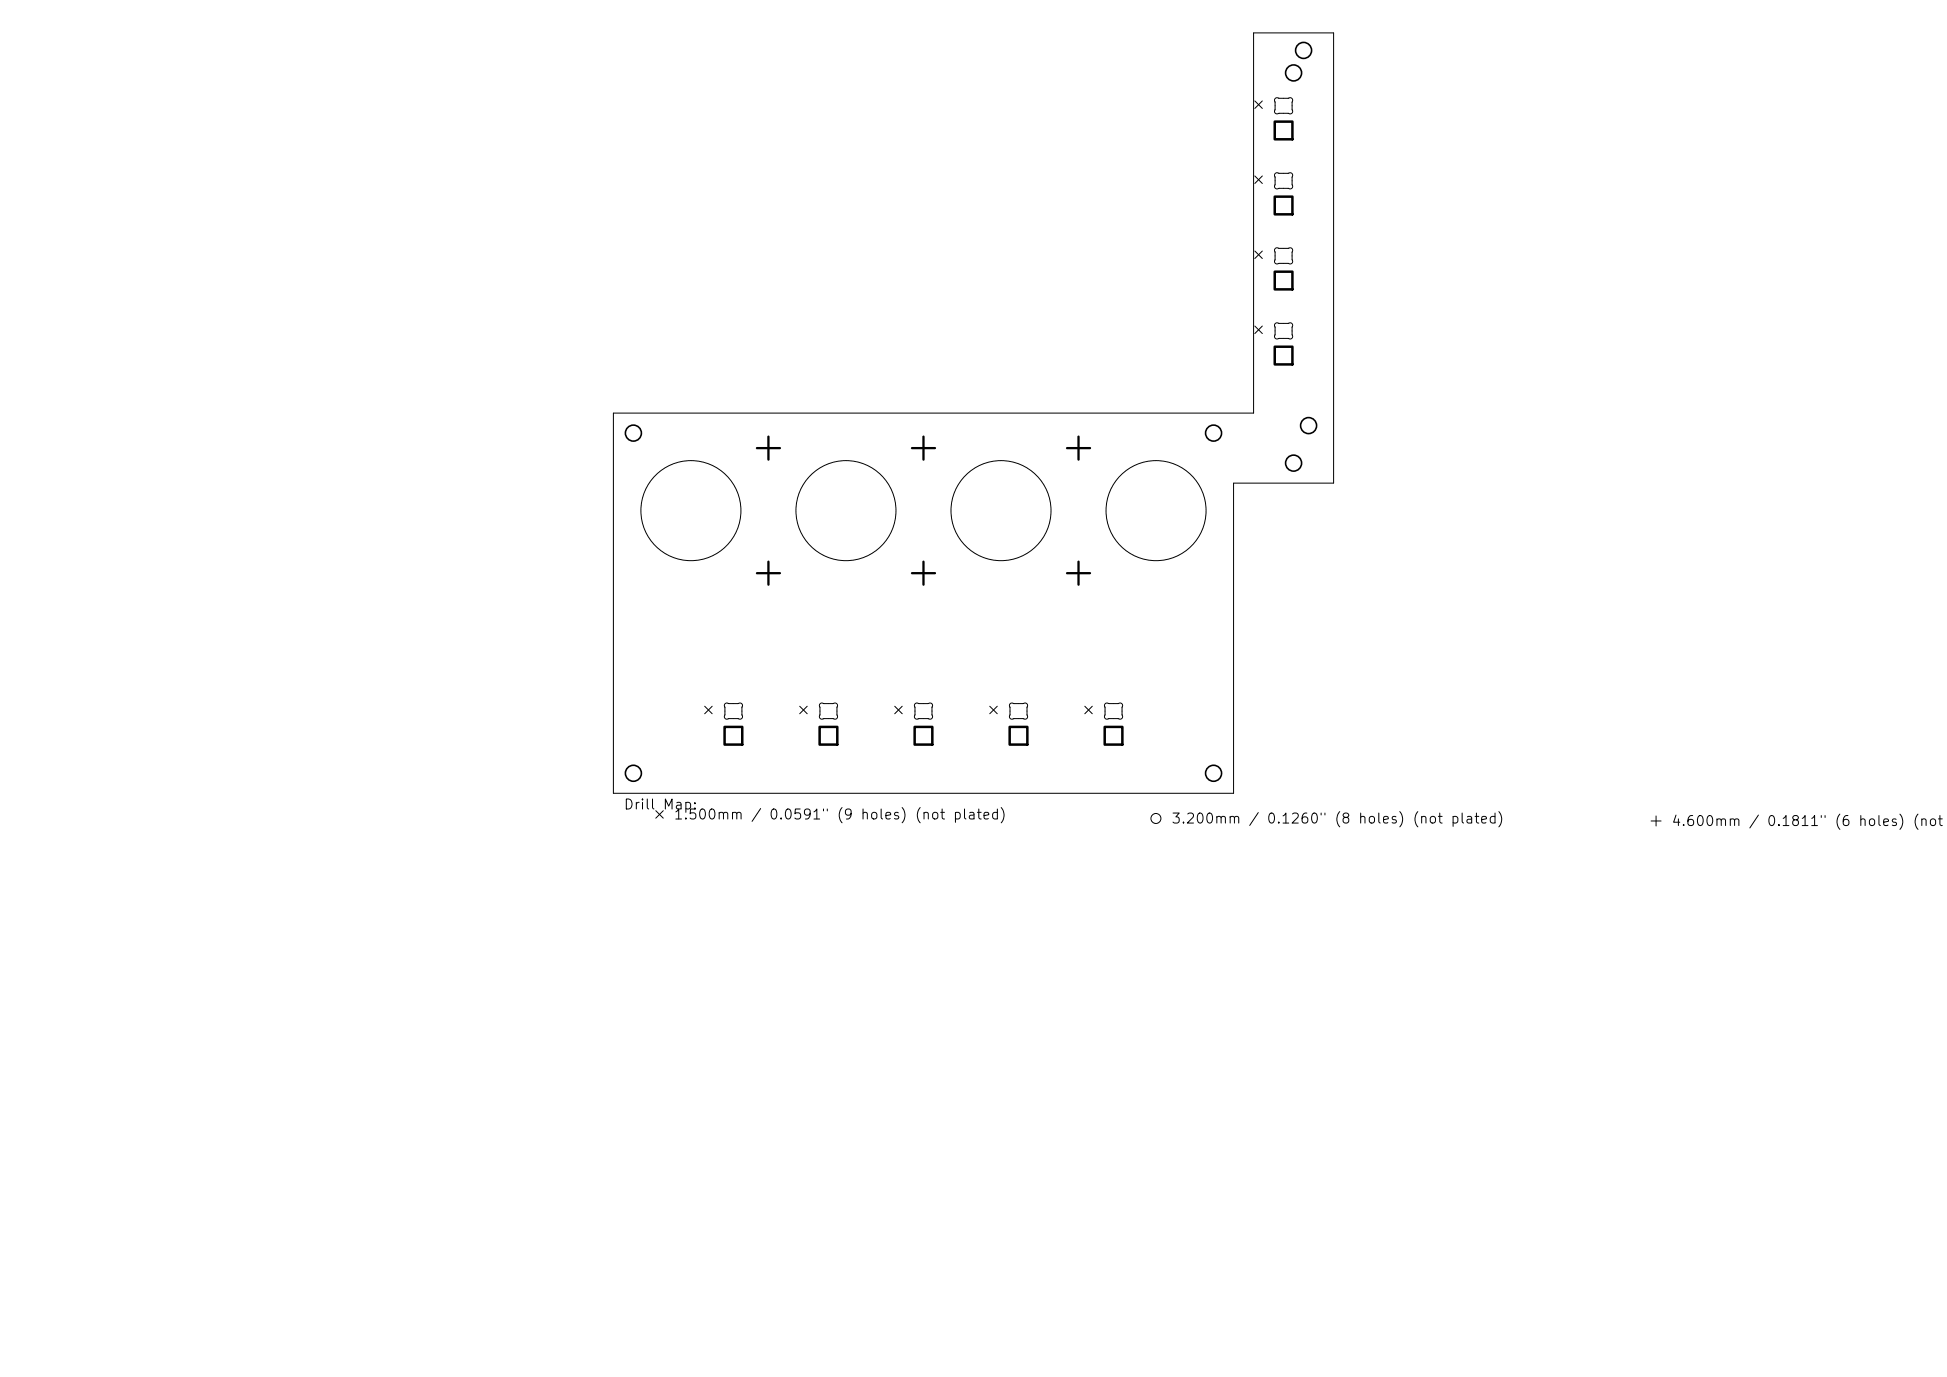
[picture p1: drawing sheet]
<svg xmlns="http://www.w3.org/2000/svg" width="297mm" height="210mm" viewBox="0 0 297 210" stroke-linecap="round" stroke-linejoin="round" font-family="sans-serif">
<defs><g id="words">
<g font-size="1.5">
<text x="95" y="123.8">Drill Map:</text>
<text x="102.7" y="125.4">1.500mm / 0.0591&quot; (9 holes) (not plated)</text>
<text x="178.6" y="126">3.200mm / 0.1260&quot; (8 holes) (not plated)</text>
<text x="254.9" y="126.4">4.600mm / 0.1811&quot; (6 holes) (not p</text>
</g>
</g></defs>
<g fill="none" stroke="#000" stroke-width=".15">
<path d="M191.4 15.4l1.2 1.1M192.6 15.4l-1.2 1.1M194.5 15l.3-.1 1.7 .1 .3-.1 .3 .1 .1 .3-.1 1.4 .1 .3-.1 .2-.3 .2-.3-.1-1.7 .1-.3-.1-.1-.3 .1-.3-.1-1.4zM191.4 26.8l1.2 1.2M191.4 38.3l1.2 1.1M192.6 26.8l-1.2 1.2M192.6 38.3l-1.2 1.1M194.5 26.5l.3-.2 1.7 .1 .3-.1 .3 .1 .1 .3-.1 1.4 .1 .3-.1 .3-.3 .1-1.7-.1-.3 .1-.3-.1-.1-.3 .1-.3-.1-1.4zM194.5 37.9l.3-.1 .3 .1 1.7-.1 .3 .1 .1 .3-.1 1.4 .1 .3-.1 .2-.3 .2-1.7-.1-.3 .1-.3-.1-.1-.3 .1-.3-.1-1.4zM191.4 49.7l1.2 1.2M192.6 49.7l-1.2 1.2M194.5 49.3l.3-.1 .3 .1 1.7-.1 .3 .1 .1 .3-.1 1.4 .1 .3-.1 .3-.3 .1-.3-.1-1.7 .1-.3-.1-.1-.3 .1-.3-.1-1.4z"/>
<path d="M93.6 63h97.6v-58h12.2v68.7h-15.2v47.3h-94.6zM107.5 107.7l1.1 1.2M108.6 107.7l-1.1 1.2M110.6 107.3l.3-.1 .3 .1 1.7-.1 .2 .1 .2 .3-.1 1.4 .1 .3-.1 .3-.3 .1-1.7-.1-.3 .1-.3-.1-.1-.3 .1-.3-.1-1.4zM122 107.7l1.1 1.2M123.1 107.7l-1.1 1.2M125.1 107.3l.3-.1 .3 .1 1.7-.1 .2 .1 .2 .3-.1 .3 .1 1.4-.1 .3-.3 .1-1.7-.1-.3 .1-.3-.1-.1-.3 .1-.3-.1-1.4zM136.5 107.7l1.1 1.2M137.6 107.7l-1.1 1.2M139.6 107.3l.3-.1 .3 .1 1.7-.1 .2 .1 .2 .3-.1 .3 .1 1.4-.1 .3-.3 .1-1.7-.1-.3 .1-.3-.1-.1-.3 .1-.3-.1-1.4zM151 107.7l1.1 1.2M152.1 107.7l-1.1 1.2"/>
<path d="M154.1 107.3l.3-.1 .3 .1 1.7-.1 .2 .1 .2 .3-.1 .3 .1 1.4-.1 .3-.3 .1-1.7-.1-.3 .1-.3-.1-.1-.3 .1-.3-.1-1.4zM165.5 107.7l1.1 1.2M166.6 107.7l-1.1 1.2M168.6 107.3l.3-.1 .3 .1 1.7-.1 .2 .1 .1 .3v.3v1.4v.3l-.3 .1-1.7-.1-.4 .1-.2-.1-.1-.3 .1-.3-.1-1.4zM100 123.6l1.2 1.2M101.2 123.6l-1.2 1.2M251.9 125.2h1.5M252.6 124.4v1.6"/>
<circle cx="105.4" cy="77.9" r="7.6"/>
<circle cx="129" cy="77.9" r="7.6"/>
<circle cx="152.7" cy="77.9" r="7.6"/>
<circle cx="176.3" cy="77.9" r="7.6"/>
<circle cx="176.3" cy="124.8" r=".76"/>
</g>
<g fill="none" stroke="#000" stroke-width=".24">
<circle cx="197.3" cy="11.1" r="1.22"/>
<circle cx="198.9" cy="7.7" r="1.22"/>
<circle cx="96.6" cy="66.1" r="1.22"/>
<circle cx="185.1" cy="66.1" r="1.22"/>
<circle cx="197.3" cy="70.6" r="1.22"/>
<circle cx="199.6" cy="64.9" r="1.22"/>
<circle cx="96.6" cy="117.9" r="1.22"/>
<circle cx="185.1" cy="117.9" r="1.22"/>
</g>
<path d="M115.5 68.3h3.5M117.2 66.6v3.5M139.1 68.3h3.5M140.9 66.6v3.5M162.8 68.3h3.5M164.5 66.6v3.5M115.5 87.4h3.5M117.2 85.7v3.5M139.1 87.4h3.5M140.9 85.7v3.5M162.8 87.4h3.5M164.5 85.7v3.5" fill="none" stroke="#000" stroke-width=".35"/>
<path d="M194.5 18.5h2.7v2.7h-2.7zM194.5 30h2.7v2.7h-2.7zM194.5 41.4h2.7v2.7h-2.7zM194.5 52.9h2.7v2.7h-2.7zM110.5 110.9h2.7v2.7h-2.7zM125 110.9h2.7v2.7h-2.7zM139.5 110.9h2.7v2.7h-2.7zM154 110.9h2.7v2.7h-2.7zM168.5 110.9h2.7v2.7h-2.7z" fill="none" stroke="#000" stroke-width=".38"/>
<use href="#words"/>
</svg>
